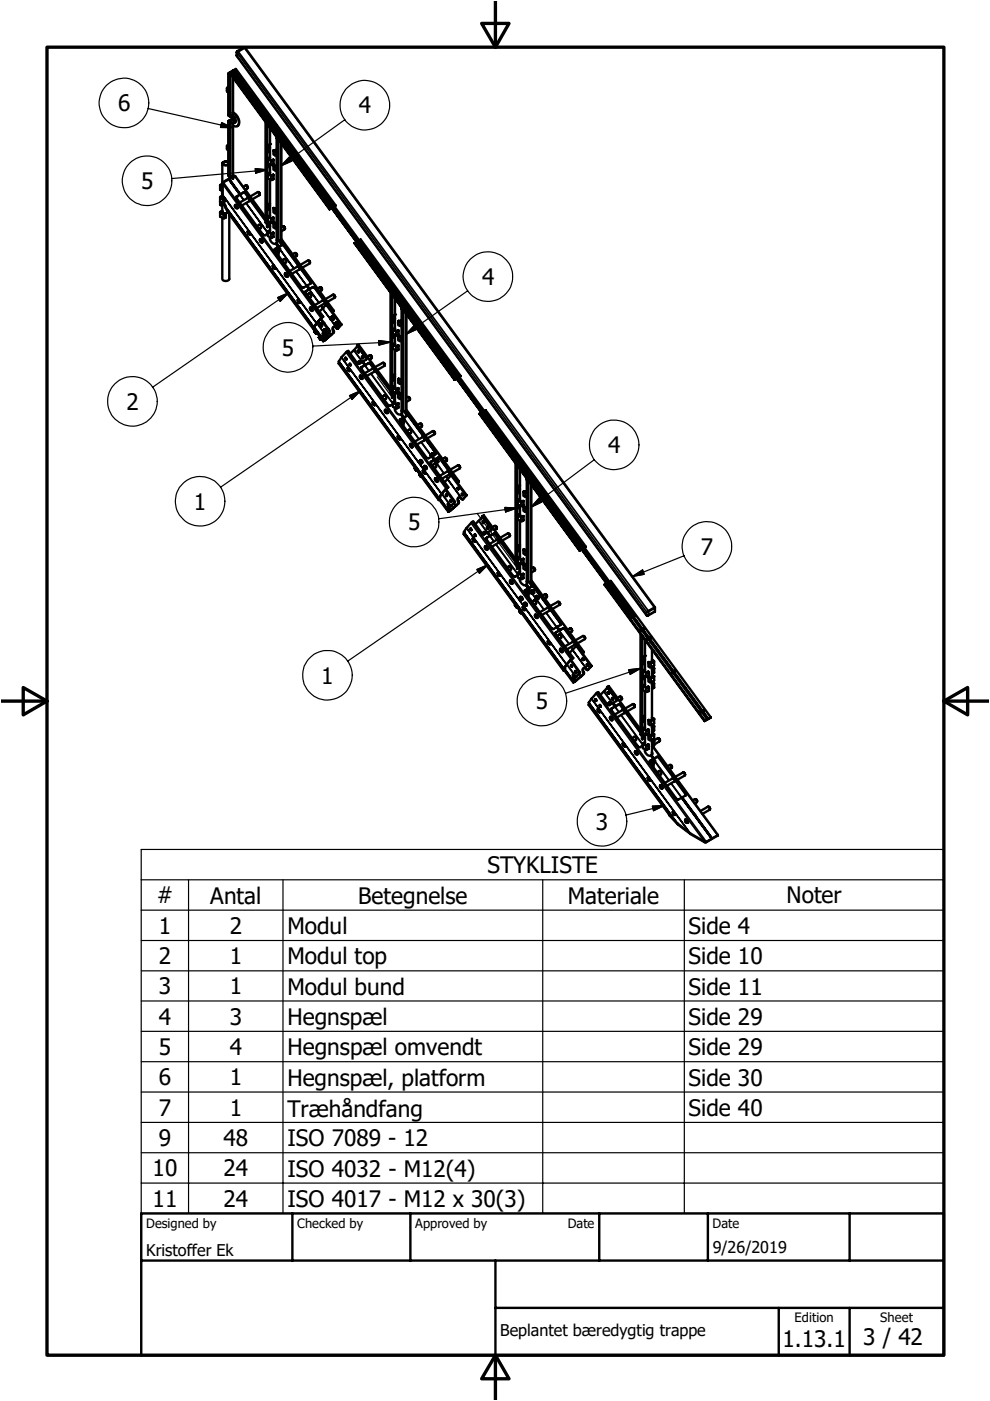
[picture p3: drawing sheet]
<svg xmlns="http://www.w3.org/2000/svg" width="210mm" height="297mm" viewBox="0 0 210 297" stroke-linecap="round" stroke-linejoin="round" font-family="sans-serif">
<defs><g id="words">
<g font-size="4.8">
<text x="25" y="23.6">6</text>
<text x="76.1" y="24.1">4</text>
<text x="29.9" y="40.1">5</text>
<text x="102.2" y="60.4">4</text>
<text x="59.8" y="75.4">5</text>
<text x="26.8" y="86.9">2</text>
<text x="128.9" y="96.1">4</text>
<text x="41.1" y="108">1</text>
<text x="86.5" y="112.5">5</text>
<text x="148.6" y="117.6">7</text>
<text x="68.1" y="145">1</text>
<text x="113.6" y="150.4">5</text>
<text x="126.3" y="176">3</text>
<text x="103.3" y="185.1">STYKLISTE</text>
<text x="33.2" y="191.5">#</text>
<text x="44.6" y="191.6">Antal</text>
<text x="76" y="191.6">Betegnelse</text>
<text x="120.4" y="191.6">Materiale</text>
<text x="166.8" y="191.5">Noter</text>
<text x="33.7" y="198">1</text>
<text x="48.7" y="198">2</text>
<text x="60.9" y="198">Modul</text>
<text x="146" y="198">Side 4</text>
<text x="33.7" y="204.4">2</text>
<text x="48.7" y="204.4">1</text>
<text x="60.9" y="204.4">Modul top</text>
<text x="146" y="204.4">Side 10</text>
<text x="33.7" y="210.8">3</text>
<text x="48.7" y="210.8">1</text>
<text x="60.9" y="210.9">Modul bund</text>
<text x="146" y="210.9">Side 11</text>
<text x="33.7" y="217.2">4</text>
<text x="48.7" y="217.3">3</text>
<text x="60.9" y="217.3">Hegnspæl</text>
<text x="146" y="217.3">Side 29</text>
<text x="33.7" y="223.7">5</text>
<text x="48.7" y="223.7">4</text>
<text x="60.9" y="223.7">Hegnspæl omvendt</text>
<text x="146" y="223.7">Side 29</text>
<text x="33.7" y="230.1">6</text>
<text x="48.7" y="230.1">1</text>
<text x="60.9" y="230.2">Hegnspæl, platform</text>
<text x="146" y="230.2">Side 30</text>
<text x="33.7" y="236.5">7</text>
<text x="48.7" y="236.5">1</text>
<text x="60.9" y="236.8">Træhåndfang</text>
<text x="146" y="236.6">Side 40</text>
<text x="33.7" y="243">9</text>
<text x="47.4" y="243">48</text>
<text x="60.9" y="243">ISO 7089 - 12</text>
<text x="32.4" y="249.4">10</text>
<text x="47.4" y="249.4">24</text>
<text x="60.9" y="249.5">ISO 4032 - M12(4)</text>
<text x="32.4" y="255.8">11</text>
<text x="47.4" y="255.8">24</text>
<text x="60.9" y="255.9">ISO 4017 - M12 x 30(3)</text>
<text x="165.9" y="285.6">1.13.1</text>
<text x="183" y="285.3">3 / 42</text>
</g>
<g font-size="3.4">
<text x="31" y="266.2">Kristoffer Ek</text>
<text x="151.1" y="265.7">9/26/2019</text>
<text x="106.1" y="283.3">Beplantet bæredygtig trappe</text>
</g>
<g font-size="2.7">
<text x="31" y="260.4">Designed by</text>
<text x="63" y="260.4">Checked by</text>
<text x="88.1" y="260.4">Approved by</text>
<text x="120.4" y="260.3">Date</text>
<text x="151.1" y="260.3">Date</text>
<text x="168.5" y="280.4">Edition</text>
<text x="186.6" y="280.4">Sheet</text>
</g>
</g></defs>
<g fill="none" stroke="#000" stroke-width=".25">
<path d="M31.4 23l17.9 4.1M47 26l2.3 1.1-2.5-.1zM54.1 35.7l2.6 .3-2.5 .7zM56.7 36l-20.3 1.9M61.3 33.3l.6 .8-2.4 1.1zM73.1 25.4l-13.6 9.8M58.9 63.1l2.3-1-1.8 1.8zM61.2 62.1l-28.8 20M80 79.9l3.1 4.3M80.3 72.2l2.5 .3-2.4 .7zM82.8 72.5l-16.5 .9M87.8 69l.6 .8-2.3 1.1z"/>
<path d="M99.2 61.7l-13.1 9.2M74.1 83.9l2.3-1-1.8 1.8zM76.4 82.9l-29.6 20.4M83.2 84.3l.5 .8M85.1 87h.1M126 97.5l-13.4 10M101.2 108.9l8.4 11.5M103.4 119.7l-29.7 20.5M107 107.6l2.6 .1-2.4 .9zM109.6 107.7l-16.6 2.3M114.3 105.6l.6 .8-2.3 1.1zM145 117.8l-10.9 4.4"/>
<path d="M101.1 120.7l2.3-1-1.7 1.9zM109.7 120.5l.6 .8M111.6 123.2h.1M134.1 122.2l2.1-1.4 .4 1zM133.3 142l2.5-.3-2.2 1.3zM135.8 141.7l-15.9 5.3M138.3 170.9l2.6-.1-2.3 1.1zM140.9 170.8l-8.2 2M29.9 180.1h170.2v77.2h-170.2zM29.9 186.5h170.2M29.9 193h170.2M29.9 199.4h170.2"/>
<path d="M40 186.5v70.8M60 186.5v70.8M115.1 186.5v70.8M145.1 186.5v70.8M29.9 205.8h170.2M29.9 212.2h170.2M29.9 218.7h170.2M29.9 225.1h170.2M29.9 231.5h170.2M29.9 238h170.2M29.9 244.4h170.2M29.9 250.8h170.2"/>
<circle cx="26.3" cy="21.8" r="5.3"/>
<circle cx="31.2" cy="38.3" r="5.2"/>
<circle cx="77.4" cy="22.3" r="5.3"/>
<circle cx="103.4" cy="58.7" r="5.2"/>
<circle cx="61.1" cy="73.6" r="5.2"/>
<circle cx="28.1" cy="85.1" r="5.2"/>
<circle cx="130.2" cy="94.3" r="5.3"/>
<circle cx="42.4" cy="106.3" r="5.3"/>
<circle cx="87.8" cy="110.7" r="5.3"/>
<circle cx="149.9" cy="115.8" r="5.2"/>
<circle cx="69.4" cy="143.2" r="5.3"/>
<circle cx="114.9" cy="148.6" r="5.3"/>
<circle cx="127.6" cy="174.1" r="5.3"/>
</g>
<g fill="none" stroke="#000" stroke-width=".51">
<path d="M48.4 18.7l-.2-.1-.1 .1 .1 .7M48.4 18.9l-.2-.1v.6M48.4 19.4h-.2M48.4 15.6h.4M48.4 15.6v8.8h.5l.4 .2M48.4 18.5l-.3 .1M48.7 15.4l21.2 29M48.7 15.4l-.3 .2M48.7 15.3l21.2 29M48.7 15.3v.1M49.2 15.2l21.2 28.9M49.3 15.1l-.6 .2"/>
<path d="M49.4 16.4v7.4M49.5 14.9l.5-.3 21.2 29M49.5 14.9v.1M49.5 14.9l-.1 .1M49.5 15l-.1 .1 84.7 115.7M49.5 15l84.7 115.7M49.5 15l.2-.1 84.8 115.6M49.7 14.9l-.5 .3M50.1 16.9h.1M50.1 16.8l.2 .1zM50.2 11l1.5-1 .3 .2 86.9 118.5-.1 1-1.4 .8h-.3l-86.8-118.5zM50.9 16.4l.1 .1"/>
<path d="M50.9 16.4l.1 .1zM46.7 39.3v.9l.4 .2M46.8 39.3h.1M46.8 39.3l.3 .2M47.1 39l-.4 .3 .3 .3M47.1 39.6l-.1 .8M47.1 39.1l-.3 .2M47.1 34.6v4.1M48.2 31.6h.1M48.2 31.6v.1M48.4 34.5l-.4-.2-.7 .2v.3l.3 .2h.6l.2-.2M48.4 34.4a.83 .83 0 0 0-1.3 .3 1 1 0 0 0 1.3 .2"/>
<path d="M48.4 31h-.3l.1 .7M48.4 31.6l-.2 .1M48.4 25.7v11.5h.5l.4 .7h.1v-11.3M48.4 31.1l-.2-.1v.6M48.4 30.7l-.3 .2M48.4 25.7h.1M48.5 24.5l.7 .5a.61 .61 0 0 1 .4 .4 .61 .61 0 0 1-.2 .6l-.9-.4M48.5 24.5l.7 .4a.84 .84 0 0 1 .3 1.3l-1-.6M48.5 25.6l-.1 .1M48.6 38.1h.1M48.6 38.1l2.3 3.1-2.4-3.2-1.2 .8a8.4 8.4 0 0 0 .3 4.8M48.6 37.2v.7"/>
<path d="M48.6 38v.1M48.6 38l2.3 3.2-.8 .5M48.7 24.4l-.2 .1M49.1 37.6l-2 1.2a10.4 10.4 0 0 0 1.2 6.2M49.2 37.6l-.6 .4M49.4 23.8a2.25 2.25 0 0 1 1.2 2.8l-.3 .1M49.4 23.8l-.1 .1M49.4 37.5l.5-.1 6.4 8.7M49.6 25.5l-.4-.3-.7 .4M49.7 37.4h-.3M49.8 39.8h.1M49.8 26a.92 .92 0 0 0-.5-1.3v-.8a1.9 1.9 0 0 1 1 2.9l-.8-.1-.2-.5"/>
<path d="M49.9 26l-.4 .1M51.5 39.6l.7-.3 .3 .2v.4l-.5 .3M52.3 39.3l.3 .5M56.2 25.2h.1M56.2 25.2h.2zM56.3 25.9v21.3l.3 .4M56.6 26.6h.1M56.7 26.6v21.5M56.7 30.8l.3 .1 .1 .4M56.7 26.4v21.7M56.8 31.2v.8l.3 .3 .1-.1M56.8 34.5v.7l.3 .3 .1-.1"/>
<path d="M56.8 36.9v.9l.6 .4 .6-.2v-.9l-.5 .1-.5-.3 .2-.3h-.1l-.3 .2 .7 .5 .5-.2M56.8 33.7v.8M56.8 26.5l-.1 .1M56.9 31l-.1 .2 .3 .2M57 31l.2 .4h-.1v.9M57 24.7l.1 .1M57 24.7h.1zM57.1 34.8v.7M57.2 30.5h.1M57.2 30.5l-.5 .3 .3 .2M57.2 27.1v6.8M57.2 34.9v2.2"/>
<path d="M57.2 38v8.1M57.5 27l.2 .2M57.5 27l.2-.1 .1 .3-.3-.1zM57.5 27.1h.1M58 31.9v.8l.3 .2h.3M58 35.1v.9l.4 .2 .2-.2M58 33.9l-.6 .2-.6-.3v-.2l.3-.2 .1 .1-.2 .2 .5 .3 .5-.1v.9l-.5 .2-.7-.5M58.3 26.6l.2 .1M58.3 26.6l.1-.1 .2 .1-.1 .2-.1-.1M58.3 26.6l.2 .2M58.4 35.2l-.4-.1 .3 .2 .3-.1M58.4 32h.1"/>
<path d="M58.4 35.2h.1M58.5 32h.1M58.5 32l.1 .1h-.2l-.4-.2 .4 .1M58.5 32h-.1M58.6 29.3l.1 .1h.2M58.6 31.9l-.2-.1-.1 .2M58.6 35.1l-.2 .1M58.6 29.3l.1 21.6M58.6 31.7l-.2 .1M58.7 29.1v.2M58.8 29.2l-.2 .1M59.7 30.4l-.1 21.2"/>
<path d="M62.8 34.1l.1 .2zM62.8 34.1l.1 .2M63.6 33.7l.1 .1M63.6 33.7l.1 .1zM46.7 42.7v.7l.4 .2M46.7 42.7l.8 .4M46.7 45v.9l.7 .4 .5-.2v-.9l-.5 .2-.6-.4 .3-.2-.1-.1-.3 .3 .6 .4 .6-.2M46.7 41.8v.9M46.8 41.8l.3-.2-.4 .2 .6 .4M46.8 41.8h.1M46.8 41.8l.5 .3M47 42.9v.7"/>
<path d="M47.1 41.4v.6M47.1 43v2.2M47.3 42.2h.1M47.4 41.9l.4 .4v.3l-.4-.3zM47.4 42l.4 .3v.3l-.3-.2zM47.4 42h.1M47.6 43.6h.1M47.6 43.6l.8 1.5 18.1 24.8M47.8 44l.1 .1M47.9 42.6h.1M48.3 45h.1M48.6 45.4v13.8a.86 .86 0 0 1-1.5 0v-13"/>
<path d="M48.7 45.5l-.1 .1M48.7 45.6h.1M49.8 43.5l.4 .1 .1 .5a.45 .45 0 0 1-.5-.6zM49.8 43.5a.36 .36 0 0 1 .4 .2 .36 .36 0 0 1-.1 .4l-.3-.2zM49.9 43.4v.1M50.1 41.7h.1M50.3 44.1h.1M51.6 40.8l.4 .2 4.3 5.8M52.4 42h.1a.44 .44 0 0 1 .3 .7M52.5 42h.1M52.5 49.1a.49 .49 0 0 1 .4 .7l-.3-.4zM52.5 49.1l.3 .1 .1 .5-.2-.1z"/>
<path d="M52.6 49h.1M52.6 42l-1.8 .9M52.6 49v.1M52.8 42.6h.1M52.9 42.6l-1.6 1M53 49.7h.1M53.1 41.7l1.5-1 .4 .1 .1 .5-1.6 1M54.8 47.8a.36 .36 0 0 1 .5 .1 .36 .36 0 0 1-.1 .5M54.8 40.7l.1 .1M54.9 40.8l.2 .4M54.9 47.7h.1M55 47.6l-.5 .4"/>
<path d="M55.1 50.8a.33 .33 0 0 1 .5 .1 .33 .33 0 0 1-.2 .5zM55.1 41.2h.1M55.1 50.8a.39 .39 0 0 1 .5 .1 .39 .39 0 0 1-.1 .5l-.4-.3zM55.2 50.7h.1M55.3 48.4h-.1M55.3 48.3l-.4 .3M55.6 51.3v.1M56.3 46.8l-4.3-6h-.3l-1.6 .9v.3l5.7 7.8 .4 .1 .6-.4M56.7 46.2l.1 .1M56.8 43.4v.9l.4 .2M56.8 46.8v.8l.4 .1M56.8 49.1v1l.7 .3 .5-.2v-.8l-.5 .1-.5-.4"/>
<path d="M56.8 46.2v.3M56.8 45.9v.9M57 45.9l.2-.2-.4 .2 .7 .5 .5-.2M57 45.9l.5 .4 .5-.1v.8l-.5 .3-.7-.5M57 45.9h.1M57 49.1l.2-.2-.4 .2 .6 .4 .6-.1M57 49.1h.1M57.1 47v.8M57.2 50.3a1.13 1.13 0 0 0 1.3 1.4l.5 .7M57.2 43.1l-.4 .3 .3 .3M57.2 43.2l-.2 .2 .2 .2-.1 .1v.8M57.2 47.1v2.2"/>
<path d="M57.2 50.3v.5M57.2 48v-.1v.2M57.2 47.9l-.5 .2M57.8 56.3l.3 .1 .2 .5a.46 .46 0 0 1-.5-.6zM57.8 56.3h.1M57.9 56.3h.1M57.9 56.3l.3 .3 .1 .4-.4-.3zM58 44.1v.9l.3 .2 .3-.1M58 47.3v.9l.3 .2 .3-.1M58.3 57h.1M58.4 44.3l-.4-.2 .3 .2h.3M58.4 44.3h.1"/>
<path d="M58.4 47.5h.1M58.5 47.4v.1M58.5 47.4l-.1 .2-.4-.3 .4 .2M58.5 47.4l-.1 .1M58.6 51.7l.5 .6M58.6 51.7l.5 .7M58.6 47.4l-.2-.1-.1 .1M58.6 47.1l-.2 .2M58.6 44.1l-.2 .2M58.7 51.9h.1M58.7 51l-.1 .7M58.7 51l-.1 .6"/>
<path d="M58.7 50.9h.4l.5 .7M58.7 50.9v.6M58.7 52.6v1.1M59 52.4l-.7 .4v.3l5.6 7.8 .4 .1 .7-.4 .6 .7-.5-.7M59 52.4l-.7 .4M59.1 52.4l.7-.4 .4 .1 5.6 7.7M59.1 52.3l.7-.4 .3 .1 5.7 7.8M59.1 52.3v.1M59.2 52.8h.1M59.2 52.3v.5M59.2 52.8l-.2 1.4M59.6 51.6h.1"/>
<path d="M59.7 48.1l.3-.1a.42 .42 0 0 1 .3 .6l-.6 .4M59.7 50.7l11.1 15.1M60.1 55l.4-.1 .2 .2v.3l-.2 .3 .1-.1M60.1 48l.3 .5M60.3 54.9l-.1 .1M60.3 54.9l-.5 .3M60.4 58h.1a.42 .42 0 0 1 .4 .2 .42 .42 0 0 1-.1 .5l-.4-.4zM60.5 58a.38 .38 0 0 1 .4 .2 .38 .38 0 0 1-.1 .4l-.3-.1zM60.5 58h.1M60.7 55.6l-.4 .2M60.9 58.6h.1M62 53.9l.5-.2h.3l.2 .4-.5 .4"/>
<path d="M62.7 53.7l.3 .4M63 56.5l.4 .1 .2 .2-.1 .3M63.1 56.4v.1M63.2 56.4l-1.8 1.1M63.6 57.1l-1.7 1M63.6 56.2l1.7-1 .4 .2v.5l-1.6 .8M65.5 55.3l.2 .4M65.8 59.8v.3M68.9 42.4l.1 .2M68.9 42.4l.1 .2zM69.7 42v.1M69.7 42l.1 .1z"/>
<path d="M69.9 44.3l.4-.2zM70.4 44.1l21.2 28.9M70.5 44.1h.1M70.5 44l-.1 .1 .1-.1M70.6 44l-.2 .1M70.9 43.7l.3-.1zM75.2 51.5l21.2 29M75.6 51.3l-.4 .2M76.2 51l.3-.2 21.2 28.9M76.6 53.1h.1M76.6 53l.1 .1zM77.4 52.6l.1 .1"/>
<path d="M77.4 52.5l.1 .1zM63.1 63.6l.3 .1 .2 .5-.3-.1zM63.2 63.6h.1M63.2 63.6l.4 .5a.42 .42 0 0 1-.4-.5zM63.6 64.2h.1M65.1 60.6l.5 .7-.8 .5M65.3 60.9h.1M65.4 61h-.1M65.4 61.1h.1M65.5 62.2a.38 .38 0 0 1 .5 .2 .38 .38 0 0 1-.2 .5M65.5 62.2h.1M65.6 62.2l-.5 .3"/>
<path d="M65.7 65.3l.1-.1 .3 .1 .1 .2-.1 .4-.2-.1zM65.8 65.2a.41 .41 0 0 1 .4 .2 .41 .41 0 0 1 0 .4M65.8 65.2v.5l.3 .2 .1-.1M65.8 60.1l-.7 .5M65.8 62.9h.1M65.8 65.2h.1M65.9 65.2h-.1M66 62.8l-.5 .2M66.2 65.9h.1M66.2 65.8v.1M66.3 60.9l.4 .1 3.7 5.1M66.6 69.8h.1"/>
<path d="M66.6 69.3v.5M66.6 69.7l.3 .4M66.7 70.3l.1 .1M66.7 70.3l.3 .5M66.7 70.3h.1M66.7 70.2v.1M66.7 70.2l.1 .2M66.8 70.4l.1 .1M66.8 70.4l.1 .2M66.9 70.2l.3 .4-.1 .1M66.9 70.2l.3 .4M66.9 70.1l.3 .4v.2"/>
<path d="M66.9 70.2h-.2M66.9 70.5v.1M66.9 70.6l.1 .2M66.9 70.6l.2 .1M67 70.8h.1M67.1 70.2l.1 .3M67.1 70.7l-.1 .1M67.1 70.4l-.2 .1M67.1 70.2h-.1M67.1 68.6h.1M67.2 70.6l-.2 .2M67.3 70.7l.5 .6"/>
<path d="M67.3 61.2l.5-.3 .3 .1 .2 .5-.6 .3M67.6 71.6h.1M67.6 71.6l.1 .1M67.6 71.5l.2-.1 .3 .5M67.6 71.5l.1 .1M67.6 71.5v.1M67.7 68.9v.2M67.7 71.6l.2 .3M67.7 71.7l.3 .3M67.7 68.7v.2M67.7 71.6l.1 .1M67.7 69.1l.2 .1 .1-.1"/>
<path d="M67.7 68.7l.3 .1M67.7 68.7a.32 .32 0 0 1 .5 .1 .32 .32 0 0 1-.1 .4M67.7 71.4l.4 .4v.1M67.7 71.3l.5 .5v.1M67.7 69.1l.4 .1M67.8 71.4l.3 .5M67.8 68.6l.5 .2v.2l-.1 .2M67.8 68.7h-.1M67.8 71.7l.1 .2M67.9 71.9l.1 .1zM67.9 72h.1M68 71.4l.2 .3"/>
<path d="M68 68.8v.3M68 72h.1M68 67.6l1.9 2.7M68 68.8l.1 .2M68 71.6l-.2 .1M68 60.9l.3 .5M68 67.5l2 2.7-.7 .8M68 68.7l.2 .2-.1 .3M68 68.7h-.3M68 68.7h-.1l.1 .1M68 71.4h.1M68 69.1l.1 .1"/>
<path d="M68.1 69l-.1 .1M68.1 68.7v.1M68.1 71.9l-.1 .1M68.2 71.9l.3 .5M68.2 68.9l-.1 .1M68.2 71.7h-.1M68.3 63.8l.1-.1a.43 .43 0 0 1 .4 .2 .43 .43 0 0 1-.1 .5M68.4 65.4h.1M68.4 65.4l-.7 .7M68.4 63.7h.1M68.5 63.7l-1.8 1M68.5 67.1l-1.4 1.5"/>
<path d="M68.5 70.6l.3 .7M68.6 70h.2M68.6 70v.2l.2 .3M68.6 71.1l.2-.2 .1 .2-.1 .1M68.6 71l.2 .3M68.6 70.9l.2-.1-.2 .2zM68.7 71.9h.1M68.7 70l.1 .1M68.7 70l-.1 .2 .2 .3M68.7 69.9l.2-.1 .2 .3v.4h-.1M68.7 71.9l.1 .3M68.7 68.5h.1"/>
<path d="M68.7 68.4l.1 .1M68.8 71.3l.1 .3-.2 .3M68.8 70.9l-.2 .1M68.8 71.3h.1M68.8 69.8h.2l.2 .3-.1 .4M68.8 64.4h.1M68.8 70v.1M68.8 70.8h-.1M68.8 70.1l.2 .1-.2 .3M68.8 64.3l-1.6 1M68.8 70.1l.2 .1M68.9 69.9l.2 .2-.1 .4"/>
<path d="M68.9 69.9l-.3 .1M68.9 69.9l-.1 .1M69 63.4l1.6-.9a.42 .42 0 0 1 .3 .6l-1.5 .9M69 71l-.2 .2M69 70.2v.3M69 70.5h-.2M69 70v.1M69 71.1l-.2 .1M69.1 71.1l-.7-.5v.2l.4 .7-.3 .9 .2-.5M69.1 71.1l-.3 .2M69.1 71.1h.1M69.1 70.1l-.1 .1"/>
<path d="M69.1 71.2l-.2 .1M69.1 64.6l3.3 4.2M69.1 64.6l-.7 .8M69.1 71.1v.1M69.3 71.1l-.4 .2M69.3 64.5l-.2 .1M69.3 71l-.2 .1M69.3 71v.1M69.3 71.1l-.2 .1M69.4 71l-.1 .2-.3 .1M69.4 70.9l-.3 .4M69.6 69.7h.1"/>
<path d="M69.9 70.3l-.8 .8M70 70.2l-.1 .1M70 67.6h.3l-.1 .2v-.1M70 67.6h.2v.2zM70 67.6h.1M70.1 67.5h.2l.1 .2-.1 .1M70.1 67.5l.3-.1 .1 .3-.2 .1M70.1 67.3h.2M70.1 67.3v.2M70.2 71l-1.4 1.2M70.2 71h.1M70.3 67.2l.2-.1 .3 .3v.3h-.2"/>
<path d="M70.3 67.8h.2M70.3 67.3l.2 .2M70.3 67.2l-.2 .1M70.3 67.1h.3l.2 .2v.3l-.1 .1M70.4 66.1h.1M70.4 66.1l.4-.3-.3 .4 .2-.3zM70.5 67.2h-.2M70.5 67.2l.2 .3M70.5 67.5v.3M70.5 67.2l-.2 .1M70.7 67.5v.2l-.2 .1M70.7 67.5h-.2"/>
<path d="M70.8 62.5l.2 .5M70.8 69.3a.72 .72 0 0 0 0 1l-.6 .7M71 68.8v-.1l.2 .1v.3l-.2-.1M71 68.8h.1v.3zM71 68.7l.3 .1-.1 .3M71 68.6v.1a.2 .2 0 0 1 .3 .1 .2 .2 0 0 1-.1 .3M71.2 68.5l.2-.1 .2 .3 .1 .2-.2 .1M71.2 69.1h.2M71.2 68.6l.2 .2M71.2 68.6h-.2M71.3 68.4a.38 .38 0 0 1 .4 .2 .38 .38 0 0 1-.1 .4M71.4 68.5l.2 .2"/>
<path d="M71.4 68.5l-.4 .1M71.4 68.5l-.2 .1M71.4 68.8v.3M71.6 68.7l-.2 .4M71.6 68.7l-.2 .1M71.7 69.6l-.1 .1M71.8 77.1l.1-.5 .5-.9 1.1-1.1 .3-.2 1.9 2.6 .5 .1 .6-.4 .6 .7M71.8 77.1h.1M71.8 77.1l16.2 22.1M72.2 77.4l.3 .3zM72.4 68.8l-5.7-7.8-.3-.2-1.6 1v.2l3.7 5.1-1.3 1.4-.6 .9-.1 .5 .1-.1M72.4 68.8l-1 .9a.47 .47 0 0 0-.5-.4 .47 .47 0 0 0-.4 .5l.3 .6-.6 .6"/>
<path d="M73.2 78.6l.2 .4zM73.2 75.9l.2 .1 .1 .2-.2-.1zM73.3 75.8l.2 .4M73.7 78.1h.2l.3 .4-.1 .2zM73.7 78h.1a.39 .39 0 0 1 .3 .3 .39 .39 0 0 1-.1 .4zM73.8 78h.1M74.1 78.6v.1M74.2 77.1l.2 .3h-.2v-.3l.2 .3M75.7 73.3l2 2.7-.1 .3-.7 .4M75.7 73.3l2 2.7v.2M75.7 73.3l.3-.2 6.8 9.2M75.8 73.4l-1.5 1.5"/>
<path d="M75.8 74.4l.3 .1-.1 .2zM75.9 74.4l.2 .3M76 76.7l.4-.1 .2 .3M76.1 76.6h.1M76.2 76.6l-.5 .3M76.3 79.7l.4 .1 .1 .5-.4-.1zM76.3 79.7a.41 .41 0 0 1 .5 .2 .41 .41 0 0 1-.1 .5l-.4-.3zM76.4 79.6v.1M76.7 75.6l.2 .1 .1 .3-.2-.1zM76.8 75.6l.2 .3M76.9 76.7h.1M76.9 76.7l.5 .7"/>
<path d="M77.4 77.4h.1M77.4 77.4l-.8 .5v.3l5.7 7.7 .3 .2 .7-.4M77.4 77.4l-.8 .5M77.4 77.4l.8-.4 .3 .1 4.3 5.9M77.4 77.4l.8-.5 .3 .2 4.3 5.8M77.9 75.6l.6-.3 .3 .4v.2l-.5 .3M78.6 75.3l.2 .5M78.9 78.2h.3l.2 .3-.1 .3M79 78.2h.1M79 78.2l-1.7 .9M79.4 78.8h.1M79.4 78.8l-1.7 .9"/>
<path d="M79.5 77.8l1.8-.9 .2 .1 .1 .5-1.6 1M81.3 76.9l.3 .5M82.7 61.4h.1M82.7 61.3l.2 .1zM82.8 62v21.4l.3 .3M83.1 62.8h.1M83.2 62.8v21.5M83.2 62.6v21.7M83.2 67l.4 .5M83.3 67.3v1l.4 .1M83.3 70.7v.7l.4 .2M83.3 73v.9l.7 .5 .5-.3v-.8l-.5 .1-.5-.4"/>
<path d="M83.3 79.6v.9l.4 .2M83.3 69.9v.8M83.3 62.7l-.1 .1M83.4 67.2l-.1 .2 .4 .2M83.4 67.2l.1 .1M83.5 67.3h.1M83.5 67.3l.2 .2v1M83.5 69.9l.2-.3-.4 .2 .1 .1 .6 .4 .5-.2M83.5 69.9l.5 .3 .5-.1v.9l-.6 .1-.6-.4M83.5 69.9h.1M83.5 73l.2-.2-.4 .3 .7 .4 .5-.2M83.5 73h.1"/>
<path d="M83.5 79.6h.1M83.5 79.6l.2 .2v.9M83.5 60.9v.1M83.5 60.8l.1 .1zM83.5 67.3v.1M83.7 71v.6M83.7 79.3l-.4 .3 .4 .3M83.7 66.7h.1M83.7 66.7l-.5 .3 .2 .2M83.7 63.3v6.8M83.7 71v2.3M83.7 74.2v8.1"/>
<path d="M83.7 79.4l-.2 .2M84 63.2l.2 .2M84 63.2h.3v.1l-.2 .1zM84 63.3h.1M84.4 68.1v.8l.5 .2h.2M84.4 71.3v.9l.5 .2 .2-.2M84.8 62.8l.2-.1 .1 .2h-.2M84.9 68.2h.1M84.9 68.2l-.3-.2-.2 .1 .7 .1M84.9 71.4l-.5-.1 .5 .2 .2-.1M84.9 71.4h.1M85 62.9l-.2-.1 .2 .1"/>
<path d="M85 68.1v.1M85 68.1l-.1 .1M85 68.1l.1 .2M85.1 65.5h.3M85.1 68.1l-.2-.1v.2M85.1 71.3l-.2 .1M85.1 65.5l.1 21.6M85.1 67.9l-.2 .1M85.2 65.3v.2M85.3 65.4l-.2 .1M86.2 66.6v21.2l-.6-.7-.3 .1M89.3 70.3l.1 .1"/>
<path d="M89.3 70.4l.1-.1zM90.1 69.9l.1 .1M90.1 69.9l.1 .1zM91.6 73.1l21.2 28.9M91.6 73h.2l-.2 .1M91.7 73h.1M91.8 73l-.2 .1M95.4 78.6l.1 .1M95.4 78.6l.1 .1zM96.2 78.2v.1M96.2 78.2v.1zM97.4 79.9l.3-.2z"/>
<path d="M76.7 80.3h.1M79 85.3l.3 .1 .2 .5-.4-.2zM79 85.3l.4 .2 .1 .4-.4-.2zM79.1 85.2v.1M79.5 85.9h-.1M81.3 83.9a.38 .38 0 0 1 .6 .2 .38 .38 0 0 1-.2 .5M81.5 83.9h-.1M81.5 83.8l-.5 .3M81.6 86.9l.4 .2 .1 .5-.4-.2zM81.6 86.9a.41 .41 0 0 1 .5 .2 .41 .41 0 0 1-.1 .5l-.4-.3zM81.7 86.9h.1M81.8 84.6h.1"/>
<path d="M81.8 84.5l-.3 .3M82.1 87.6h.1M83.2 82.4l.1 .1M83.3 83v.7l.4 .2M83.3 85.3v.9l.7 .4 .5-.2v-.9l-.5 .2-.6-.4 .3-.2v-.1l-.4 .3 .7 .4 .5-.2M83.3 82.4v.2M83.3 82.1v.9M83.7 83.2v.7M83.7 86.5a1.17 1.17 0 0 0 1.3 1.4l.5 .6M83.7 83.3v2.2M83.7 86.5v.5M83.7 84.2v-.2v.3"/>
<path d="M83.7 84l-.5 .3M84.3 92.6l.3 .1 .1 .4zM84.3 92.5l.5 .4-.1 .3-.3-.3zM84.4 92.5h-.1M84.4 92.5h.1M84.4 80.3v.9l.7 .1M84.4 83.5v.9l.4 .2 .3-.1M84.5 82.4l-.6 .1-.6-.4v-.1l.4-.1-.3 .2 .6 .4 .5-.1v.8l-.5 .2-.7-.4M84.8 89v.3l5.6 7.7 .3 .2 .9-.4M84.8 93.1h.1M84.9 80.4l-.5-.1 .5 .2 .2-.1M84.9 80.4h.1"/>
<path d="M85 83.6l.1 .1-.7-.2 .4 .2h.3M85.1 87.8l.5 .8M85.1 87.9l.5 .7M85.1 87.8v.1M85.1 83.5h-.2v.1M85.1 80.3l-.2 .1M85.1 83.3l-.2 .2M85.2 88.1h.1M85.2 87.2l-.1 .6M85.2 87.1l.1 .1M85.2 87.1v.5M85.2 88.8v1.1"/>
<path d="M85.3 87.2v.4l-.2 .2M85.5 88.5v.1M85.5 88.5l-.7 .5M85.6 88.6l.8-.5 .3 .1 5.7 7.8-.1 .3-.7 .4M85.7 88.4l-.2 1.9M86.2 84.3l.3-.2 .4 .5-.7 .6M86.2 86.9l11.1 15.1M86.3 88.2l.4 .1 5.6 7.7v.3M86.6 91.2a.36 .36 0 0 1 .6 .1 .36 .36 0 0 1-.2 .5M86.7 84.2l.2 .4M86.8 91.1l-.1 .1M86.8 91.1l-.5 .3"/>
<path d="M87 94.2l.3 .1 .1 .4a.36 .36 0 0 1-.4-.1 .36 .36 0 0 1 0-.4zM87 94.2l.1-.1 .2 .2 .1 .5h-.2l-.1-.1zM87.1 94.1l-.1 .1M87.1 91.8h.1M87.2 91.8l-.5 .2M87.3 94.8h.1M87.9 99.3l.3 .3M87.9 99.3l.3 .5M87.9 99.3h.1M88 99.3l.2 .2M88.1 99.1l.2 .1 .3 .4-.1 .1M88.1 99.2l.3 .5"/>
<path d="M88.1 99.2l.3 .4M88.1 99.2l-.1 .1M88.2 99.2l.2 .4-.1 .1M88.2 99.5v.1M88.2 99.6v.2M88.2 99.6l.1 .1M88.2 99.8h.1M88.3 99.7l-.1 .1M88.3 99.4l-.1 .1M88.4 99.7l.6 .8M88.4 99.7l-.2 .1M88.5 90.1l.5-.3 .4 .3v.4l-.4 .2"/>
<path d="M88.9 97.8l.1 .3M88.9 97.8h.1M89 97.8h.2M89 98.1l.2 .1M89 97.8v.3M89 97.7l.2-.1 .2 .1 .1 .4-.2 .1M89 97.7l-.1 .1M89.1 97.6h.1M89.1 97.6a.36 .36 0 0 1 .4 .2 .36 .36 0 0 1-.1 .4M89.1 97.7l.1 .1M89.1 97.7l-.1 .1M89.2 89.8l.3 .5"/>
<path d="M89.2 97.8v.4M89.2 97.8l.1 .1M89.3 97.6l.1 .3-.1 .3M89.3 97.6l-.2 .1M89.3 97.6l-.3 .1M89.3 97.9v.3M89.3 98.2h-.1M89.3 97.8h.1M89.4 97.9h-.1M89.5 92.7l.1-.1a.44 .44 0 0 1 .3 .8l.1-.1M89.6 99.8a.44 .44 0 0 1 .5 .6zM89.6 92.6v.1"/>
<path d="M89.7 99.8l.3 .2 .1 .4-.3-.1zM89.7 99.8h.1M89.7 92.6l-1.8 1M89.8 99.1l.1 .3M89.8 99v.1M89.8 99h.1M89.9 99l.2 .1M89.9 99l-.1 .1M89.9 98.9a.3 .3 0 0 1 .5 .1 .3 .3 0 0 1-.2 .5M89.9 99.4l.3 .1M90 98.8h.2l.3 .3-.1 .4M90.1 93.3l-1.7 .9"/>
<path d="M90.1 98.9v.2M90.1 99.1l.1 .2M90.1 99.1l.1 .1M90.2 92.3l1.6-.9 .3 .1 .1 .5-1.6 .9M90.2 99.3v.2l-.3-.1M90.2 98.9l.2 .2-.2 .4M90.2 99.3v.2M90.2 98.9l-.3 .1M90.2 98.9l-.4 .1M90.2 99.2v.1M90.2 99h.1M90.4 99.1l-.2 .1"/>
<path d="M91.3 97.9h.1M91.3 96.6l.2-.1v.3M91.3 96.5l.2 .3zM91.3 96.5l.2-.1 .1 .3M91.4 96.4l-.1 .1 .2-.1 .2 .3 .1-.2M91.4 96.8h.1M91.5 96.2h.3l.2 .3M91.5 96.3l.3 .2M91.5 96.3l-.1 .1M91.6 96.2h.3l.1 .3M91.6 96.8l.5 .7M91.6 96.8h.1"/>
<path d="M91.6 96.7v.1M91.6 96.7l.5 .7M91.7 96.2l.2 .2M91.7 96.2l-.3 .2M91.7 96.2l-.2 .1M91.9 96.4v.1M91.9 96.4l-.1 .1M92 91.5l.2 .4M92 98.4l.1-.1 .4 .3v.3l-.2 .2M92 97.5h.1M92 97.5l-.7 .4M92.1 97.5l-.7 .4-.1 .4 3.8 5-.3 .2"/>
<path d="M92.1 98.4h-.1M92.1 98.3l-.5 .4M92.1 97.4v.1M92.2 97.8l.1-.1 .2 .2-.2 .1M92.2 97.8h.1l.1 .2zM92.3 97.7l.2 .1-.1 .3M92.3 97.6v.1l.3 .1v.2l-.2 .1M92.3 98h.1M92.4 97.5l.3-.1 .2 .4-.2 .2M92.4 99l-.1 .1M92.4 98.1h.2M92.5 97.6l.1 .2"/>
<path d="M92.5 97.6h-.2M92.5 99l-.5 .2M92.5 97.4h.1M92.5 97.4l.4 .2 .1 .2-.1 .2M92.6 97.5l-.3 .1M92.6 97.5l.2 .2M92.6 97.5l-.1 .1M92.6 97.8v.3M92.8 97.7l.1 .2-.3 .2M92.8 97.7l-.2 .1M93.2 97.2l-.2-.2-.9 .4M93.2 97.2l-.3-.2-.8 .5"/>
<path d="M93.2 97.2l3.8 5M93.2 97.2l3.7 5M93.8 97.3l.5-.3 .3 .2 .2 .4-.5 .3M94.5 97.1l.2 .1 .1 .4M94.9 99.9a.45 .45 0 0 1 .4 .7M94.9 99.9h.1M95 99.9l-1.8 1M95.5 99.6l1.6-.9 .4 .2v.4l-1.6 .9M96.8 80.2l-.4 .3M96.8 80.3l-.4 .2M97.3 98.7h.1M97.3 98.7l.3 .5"/>
<path d="M101.7 87.7l21.2 29M102.1 87.5l-.4 .2M102.7 87.2l.3-.2 21.2 28.9M103.1 89.2l.1 .1M103.1 89.2l.2 .1zM103.9 88.8h.1M103.9 88.7l.1 .1zM109.2 97.5l.1 .1M109.2 97.5l.1 .1zM109.3 98.2v21.3M109.6 98.9h.1M109.7 98.9v21.6"/>
<path d="M109.7 98.8v21.7M109.8 98.9h-.1M110 97l.1 .2M110 97l.1 .2zM110.3 99.5v6.7M110.5 99.4l.2 .2M110.5 99.5h.1M110.5 99.3l.3 .2h-.2zM111.3 98.9h.2l.1 .1-.2 .1M111.5 99.1l-.2-.2 .2 .2M88.9 100.6h.1M88.9 100.6l.2 .3"/>
<path d="M88.9 100.5v.1M88.9 100.5l.1 .1M89 100.6l.1 .3M89 100.6v.1M89 100.3l.3 .3 .1 .3M89 100.4l.3 .5M89 100.7l.1 .2M89 100.4l-.1 .1M89.1 100.9l.1 .1M89.1 100.9h.1M89.2 100.6l-.2 .1M89.2 100.9v.1"/>
<path d="M89.3 100.9l3.7 5.1M89.3 100.9l-.1 .1M89.3 100.9h-.1M90.1 100.4h.1M92.3 101.4a.39 .39 0 0 1 .4 .2 .39 .39 0 0 1-.1 .5l-.3-.3zM92.3 101.4h.3l.1 .6h-.3zM92.3 101.4h.1M92.7 102.1h.1M92.7 102v.1M93.1 105.9l2 2.6M93.1 106h.1M93.1 105.5h.1"/>
<path d="M93.1 106h-.1M93.1 105.5v.5M93.6 106.4l.2 .3zM93.6 104.7h.1M93.6 104.7l-.5 .9-.1 .4M93.7 104.7l-.6 .8M93.7 104.7h.1M94.4 103.8l2 2.7M94.5 104.9h.2l.1 .3zM94.5 107.6l.2 .3zM94.5 103.7l2 2.7-.7 .8M94.6 104.8l.2 .3"/>
<path d="M94.8 103.5l-1.1 1.2M94.8 103.5l-1.2 1.2M95 106.8l.3 .6M95.1 103.3l-.3 .2M95.2 108.1h.1M95.2 108.1l.2 .2M95.3 107.4l.1 .4-.2 .3M95.3 107.4h.1M95.3 100.6h.1M95.3 100.6l-1.6 .9M95.4 107.1l.1 .3 .2-.2M95.4 107.1l-.5-.3 .4 .9-.2 .8 .1-.4"/>
<path d="M95.4 107.1l.2 .2M95.4 107.1h.1M95.4 106.1h.2l.1 .3h-.2zM95.4 107.2l.2 .1M95.4 108.3h.1M95.5 106.1l.2 .3M95.6 100.8l-1.4 1.4M95.6 100.8l3.2 4.2M95.8 100.7l-.2 .1M95.8 107.2h.1M95.8 107.2l-.2 .1M96.5 106.4l-.9 .9"/>
<path d="M96.7 107.2h.1M96.7 107.2l-1.3 1.1M96.9 102.2l2 2.8M97 103.4l.2 .1-.1 .3zM97 102.2h-.1M97 103.4l.2 .3M97.2 102.1h.1M97.2 102.1l-.2 .2 .3-.3-.3 .2M97.2 102.1l-.3 .1M97.3 105.5l-.2 .3 .2 .7-.6 .7M97.8 104.7h.2l.1 .3h-.1zM98 104.7l.1 .3"/>
<path d="M98.1 105.8h.1M98.1 105.8h-.2a.5 .5 0 0 0-.4-.3 .5 .5 0 0 0-.5 .3l.3 .9-.6 .5M98.3 113.3l.1-.5 .5-.9 1-1.1 .4-.3 2 2.8h.2l.9-.4 .5 .7M98.3 113.3h.1M98.3 113.3l11.4 15.4v-.1M98.4 112.8h.1M98.8 113.6l.2 .3zM98.8 105l-.7 .8M98.9 105l-.7 .8M98.9 105h-.1M99.7 114.8l.2 .3zM99.7 112.1l.2 .1 .1 .2-.2-.1z"/>
<path d="M99.8 112l.2 .4M99.8 112v.1M100.2 114.2l.3 .2 .2 .4-.3-.1zM100.2 114.2l.3 .1 .2 .5-.4-.1zM100.2 114.2h.1M100.3 114.2h.1M100.6 113.3l.3 .3-.1 .1-.2-.2zM100.7 113.3l.2 .3M100.7 114.8h.1M101.5 110.4l-.7 .7M101.5 110.4h.1M102.2 109.4l2 2.8-.1 .3-.7 .3"/>
<path d="M102.2 109.4l2 2.7v.3M102.2 109.4l.4-.1 6.7 9.2M102.3 109.6l-.8 .8M102.3 110.5l.3 .4-.2-.1zM102.4 110.5l.2 .4M102.5 112.9l.3-.1 .3 .2M102.6 112.8h.1M102.7 112.8l-.5 .3M102.8 115.9a.34 .34 0 0 1 .5 .2 .34 .34 0 0 1-.2 .4l-.3-.3zM102.8 115.9a.41 .41 0 0 1 .5 .2 .41 .41 0 0 1-.1 .5l-.3-.3zM102.9 115.8h.1M103.2 114l-.1 .4 5.7 7.7 .3 .2 .7-.4"/>
<path d="M103.2 111.8l.3 .1v.3l-.2-.1zM103.3 111.8l.2 .3M103.3 116.5h.1M103.4 112.8l.5 .8M103.4 112.8v.1M103.4 112.9l.5 .7M103.9 113.6l.8-.5 .3 .1 4.3 5.9M103.9 113.6l-.8 .5M104.4 111.8l.6-.3 .2 .1 .1 .5-.4 .3M104.6 113.2h.4l4.3 6M105.1 111.5l.2 .5M105.5 114.4h.2l.2 .2 .1 .2-.2 .2"/>
<path d="M105.5 114.3h.1M105.6 114.3l-1.8 1M105.9 115h.1M105.9 114.9l-1.6 1M106.1 114l1.6-.9 .3 .2v.4l-1.5 .9M107.8 113.1l.3 .5M109.3 119.5h.1M109.3 119.5l.3 .4M109.7 103.2l.3 .1 .1 .3M109.7 118.6l.1 .1M109.8 103.5v.9l.5 .2M109.8 106.9v.7l.5 .2"/>
<path d="M109.8 109.2v1l.8 .3 .4-.2v-.9l-.5 .2-.5-.4M109.8 115.8v.9l.4 .2h.1M109.8 119.1v.8l.4 .2 .1-.1M109.8 118.6v.2M109.8 106v.9M109.8 118.3v.8M109.9 103.4l-.1 .2 .4 .2M109.9 103.4l.1 .1M110 103.5l.3 .2-.1 1M110 103.5h.1M110 106l.3-.2-.5 .3 .7 .4 .5-.2M110 106h.1"/>
<path d="M110 109.2l.3-.2-.5 .2 .7 .5 .5-.3M110 109.2h.1M110 103.5v.1M110 106l.5 .4M110.2 107.2v.6M110.2 119.4v.7M110.3 115.5l-.5 .3 .4 .2M110.3 116l-.1 .9M110.3 102.8l-.6 .4 .2 .2M110.3 107.2v2.2M110.3 110.4v8.1M110.3 119.5v2.2"/>
<path d="M110.3 115.6l-.3 .2 .3 .2M110.5 106.4l.5-.1v.8l-.5 .2-.7-.4M110.5 106.4h.1M111 104.2v.9l.4 .2 .3-.1M111 107.4v.9l.3 .2 .4-.1M111 116.5v.9l.3 .2 .4-.1M111 119.7v.9l.4 .2 .3-.1M111 118.5l-.6 .2-.6-.4 .4-.3 .1 .1-.3 .2 .5 .3 .5-.1v.9l-.5 .2-.7-.5M111.4 104.3v-.1l.3 .1M111.4 104.4h.1M111.4 104.4l-.4-.2 .3 .3 .3-.1M111.4 107.6h.1"/>
<path d="M111.4 116.6h.1M111.4 119.8l-.4-.1 .6 .2M111.4 119.8h.1M111.5 119.8h.1M111.5 104.3v.1M111.5 104.3l-.1 .1M111.5 119.8h-.1M111.5 119.8l.2 .1M111.5 104.3l.2 .2M111.7 107.5l-.4 .1-.3-.2 .4 .2M111.7 116.6l-.3 .1-.4-.2 .4 .1M111.7 101.7h.2"/>
<path d="M111.7 101.7v21.6h.4l.5 .7 .1-21.2M111.7 119.7l-.3-.1v.2M111.7 107.4l-.3 .2M111.7 116.5l-.3 .1M111.7 119.5l-.3 .1M111.7 104.1l-.3 .1M111.7 101.5v.2M111.8 101.6l-.1 .1M112.8 102l21.2 29M112.9 102h.1M113 101.9l-.2 .1M113 101.9l-.3 .1"/>
<path d="M115.8 106.5l.1 .1M115.8 106.5l.2 .1zM116.6 106.1h.1M116.6 106l.1 .1zM121.9 114.8l.1 .1M121.9 114.8l.1 .1zM122.7 114.4h.1M122.7 114.4h.1zM123.3 116.4l-.4 .3M123.3 116.5l-.4 .2M123.9 116.1l.3-.2-.3 .2M105.5 121.5h.3l.2 .6-.2-.1z"/>
<path d="M105.5 121.4l.3 .2 .2 .4a.42 .42 0 0 1-.4-.1 .42 .42 0 0 1-.1-.5zM105.6 121.4h.1M106 122.1h.1M107.8 120.1l.4-.1 .2 .2v.5l-.2 .1M107.9 120v.1M108 120l-.5 .3M108.1 123.1a.41 .41 0 0 1 .5 .2 .41 .41 0 0 1-.1 .5l-.4-.3zM108.2 123.1l.3 .1 .1 .6-.4-.2zM108.2 123.1h.1M108.3 120.7h.1M108.4 120.7l-.5 .2M108.6 123.8h.1"/>
<path d="M109.2 128.3l.1 .1M109.2 128.3l.3 .4M109.2 128.3h.1M109.2 128.2h.2l.3 .4M109.2 128.2l.1 .2M109.2 128.2v.1M109.3 128.4l.1 .2M109.3 128.4l.1 .1M109.3 128.1l.4 .2v.4M109.4 128.2l.3 .4M109.4 128.5v.1M109.4 128.6l.1 .1"/>
<path d="M109.5 128.7h.1M109.5 128.4l-.1 .1M109.6 128.7l.6 .8M109.7 128.6l-.2 .1M109.8 121.5v.9l.6 .4 .6-.2-.1-1-.4 .2-.5-.3M110 121.5l.3-.2-.5 .2 .6 .4 .6-.2M110 121.5h.1M110.1 129.6h.1M110.1 129.6l.3 .4M110.1 120.3l.2 .2M110.1 129.5l.2-.1 .3 .5M110.1 129.5v.1"/>
<path d="M110.1 129.5l.1 .1M110.2 126.8h.1a.24 .24 0 0 1 .2 .2 .24 .24 0 0 1-.1 .2zM110.2 126.7l.1 .5h.2M110.2 120.2l.1 .2M110.2 126.7h.1M110.2 129.6l.1 .3M110.2 129.3l.3 .3 .2 .3M110.2 122.8h.1M110.2 129.6l.1 .1M110.3 122.7a1.18 1.18 0 0 0 1.2 1.4l.5 .6M110.3 126.7a.31 .31 0 0 1 .4 .1 .31 .31 0 0 1-.2 .4M110.3 129.4l.3 .5"/>
<path d="M110.3 122.7v.5M110.3 120.2l-.6 .3M110.3 129.4l.3 .4-.1 .2M110.3 129.7v.2M110.3 129.9l.1 .1M110.3 126.6a.36 .36 0 0 1 .4 .2 .36 .36 0 0 1 0 .4M110.3 126.7l.1 .1M110.3 129.9l.2 .1M110.4 130h.1M110.4 126.8l.1 .2M110.5 126.6l.2 .3-.2 .3M110.5 126.6l-.3 .1"/>
<path d="M110.5 126.6l-.2 .1M110.5 129.6l-.2 .1M110.5 129.9l9 12.3M110.5 127v.2M110.5 126.7l.1 .1M110.6 129.9l-.2 .1M110.7 126.9l-.2 .1M110.8 128.7h.2l.3 .6h-.2zM110.8 128.7h.3l.2 .5a.35 .35 0 0 1-.4 0 .35 .35 0 0 1-.1-.5zM110.9 128.7h.1M110.9 128.7h-.1M111.1 128.1l.1 .3"/>
<path d="M111.1 128h.1M111.1 128v.1M111.2 128l.3 .2M111.2 128l-.1 .1M111.2 127.9a.33 .33 0 0 1 .4 .1 .33 .33 0 0 1-.1 .5M111.2 128.4l.3 .1M111.2 127.8l.4 .2 .1 .2-.1 .3M111.3 127.9l.1 .4M111.3 127.9l-.1 .1M111.3 129.3h.1M111.4 127.9l.2 .2-.1 .4M111.4 127.9l-.3 .1"/>
<path d="M111.4 127.9h-.1M111.4 128.3v.2l-.2-.1M111.4 128.3l.1 .2M111.5 128.2l-.1 .1M111.5 128v.1M111.6 124l.5 .7M111.6 124l.5 .8M111.6 128.1l-.1 .1M111.6 124l.1-.6-.1 .6M111.7 124.3h.1M111.7 123.3v.5M111.7 124.9v1.2"/>
<path d="M112 124.7l-.7 .5-.1 .2 5.8 7.9 .4 .1 .6-.5 .6 .8M112 124.7l-.7 .5M112.1 124.8l.7-.5 .4 .1 5.6 7.8 .1 .3M112.1 124.7l.8-.4 .3 .1 5.7 7.7-.1 .4-.7 .4M112.1 124.7v.1M112.2 124.6l-.2 1.9M112.5 125.6l.2-.1v.3M112.5 125.6l.2 .1-.1 .1zM112.5 125.6h.1M112.6 125.5l.2-.1 .1 .3-.2 .1M112.6 125.3v.2l.1-.1 .2 .2v.2h-.2M112.6 125.3h.2"/>
<path d="M112.6 123.9h.1M112.6 125.8h.1M112.7 120.5l.3-.2 .4 .4-.1 .3-.6 .4M112.7 123l11.1 15.2M112.7 125.3v-.1h.3l.2 .2v.3l-.2 .1M112.7 125.8h.3M112.7 125.2l-.1 .1M112.8 125.2h.3l.2 .2-.1 .4M112.8 125.3l.2 .3M113 125.2h-.3M113 125.2l.2 .2M113 125.6v.2"/>
<path d="M113 125.2l-.2 .1M113.2 120.4l.2 .4M113.2 127.4l.1-.1 .4 .2v.4l-.2 .1M113.2 125.4v.3l-.2 .1M113.2 125.4l-.2 .2M113.3 127.3l-.1 .1M113.3 127.3l-.5 .3M113.5 130.4l.3 .1 .1 .5a.45 .45 0 0 1-.4-.6zM113.5 130.4a.41 .41 0 0 1 .4 .2 .41 .41 0 0 1-.1 .4l-.3-.3zM113.5 126.8l.1-.1 .1 .3h-.1M113.5 126.8l.2 .1-.1 .2zM113.5 126.7l.3 .1-.1 .3"/>
<path d="M113.5 126.6v.1l.1-.1 .2 .2-.1 .3M113.6 130.3l-.1 .1M113.6 128h.1M113.7 126.5l.1-.1 .3 .1v.4l-.2 .1M113.7 127.1h.1M113.7 127.1h.2M113.7 126.5l.2 .3M113.7 126.5l-.2 .1M113.7 127.9l-.4 .3M113.7 126.4l.4 .1 .1 .3-.1 .2M113.8 126.5l.3 .2M113.8 126.5l-.3 .1"/>
<path d="M113.8 126.5h-.1M113.9 126.8v.3M113.9 131h.1M114.1 126.7v.3l-.2 .1M114.1 126.7l-.2 .1M115 126.3l.6-.3 .2 .1 .2 .5-.5 .3M115.7 126l.3 .5M116.1 128.9l.4 .1 .1 .3-.2 .2M116.1 135.9l.4 .3 .1 .3-.3-.1zM116.1 135.9h.2l.3 .7-.3-.2zM116.1 128.8h.1M116.1 128.8l-1.7 1"/>
<path d="M116.2 135.9h.1M116.5 129.5h.1M116.5 129.5l-1.6 .9M116.6 136.6h.1M116.6 136.5v.1M116.6 128.5l1.8-.9 .1 .1 .2 .5-1.6 .9M117.9 134.1l-.1 .3 3.8 5.1-.3 .2M118.1 132.9l.5 .8M118.1 132.9l.5 .7M118.3 133.3h.1M118.4 133.4h.1M118.5 127.6l.3 .5"/>
<path d="M118.5 133.5h.1M118.5 134.6l.2-.1 .3 .3v.3l-.2 .2M118.5 134.5v.1M118.6 133.7h-.1M118.6 133.7l-.8 .4M118.6 133.6l.8-.4h.2l3.9 5.2M118.6 133.7l.7-.4h.3l3.8 5.1M118.6 134.5l-.5 .3M118.6 133.6v.1M118.8 137.6a.41 .41 0 0 1 .4 .2 .41 .41 0 0 1-.1 .5l-.3-.3zM118.8 137.6a.37 .37 0 0 1 .4 .2 .37 .37 0 0 1-.1 .5l-.3-.3zM118.8 137.6h.1"/>
<path d="M118.9 137.6h-.1M118.9 135.2v.1M119 135.2l-.5 .2M119.2 138.2h.1M120.3 133.5l.5-.3 .3 .2 .2 .3-.5 .4M121 140l1.9 2.6M121 133.3l.3 .1v.3M121 139.9l2 2.7-.7 .8M121.3 139.7l-1.1 1.2-.6 .8M121.3 139.7l-1.2 1.2-.5 .8M121.4 136.1h.2l.3 .4-.1 .3M121.4 136.1l-1.6 .9"/>
<path d="M121.6 139.5l-.3 .2M121.8 136.7l-1.6 1M122 135.8l1.7-1 .2 .1 .2 .5-1.7 1M122.2 136.9l-1.5 1.5M122.2 136.9l3.1 4.3M122.3 136.8l-.1 .1M123.4 138.4l.3-.1-.2 .2M123.4 138.4l2 2.8M123.5 139.6l.2 .1v.3zM123.5 138.4l.3-.2-.3 .3M123.5 138.4h-.1M123.5 139.6l.2 .3"/>
<path d="M123.8 134.9h.1M123.8 134.9l.3 .4M128.2 123.9v.1l21.2 28.9M128.2 123.9l21.3 28.9M128.6 123.7l-.4 .2M129.2 123.4l.3-.2 21.2 28.9M129.6 125.4l.1 .1M129.6 125.4l.1 .1zM130.4 124.9l.1 .1M130.4 124.9l.1 .1zM134 131l.5-.3-.5 .3M134.1 130.9l15.9 21.6"/>
<path d="M134.2 130.7l-.1 .1M134.3 130.8l1.7 2.4M134.3 130.8l15.9 21.6M134.4 130.6l.1 .1M134.5 130.5l-.4 .3M134.5 130.5l-.3 .2M135.7 133.7l.1 .1M135.7 133.7h.2zM135.8 134.4v21.3M135.9 133.3l.2-.1 .4 .5M136.1 135.1h.1M136.2 135.1v21.6"/>
<path d="M136.2 139.3l.3 .2 .1 .3M136.2 134.9v21.8M136.3 139.7v.9l.5 .2M136.3 135.1h-.1M136.4 133.7l6.2 8.6M136.4 139.6l-.1 .2 .3 .2M136.5 139.6l.3 .3-.2 .1v.9M136.5 139.7h.1M136.5 133.2l.1 .2M136.5 133.7h-.1M136.5 133.7l-.3 .1 .2-.1M136.5 133.2l.1 .2z"/>
<path d="M136.8 139h.1M136.8 139l-.6 .3 .3 .3M136.8 135.7v6.7M137 135.6l.2 .2M137 135.5l.3 .1-.1 .2zM137 135.7h.1M137.1 134.7l-.1 .1M137.2 134.8l-.2 .1M137.9 135.1l.1-.1 .1 .3zM138 135.3l-.1-.2 .2 .2M138 135.9l-.1 .2M138.1 136.1l-.1 .1"/>
<path d="M138.2 136.2v.3M138.2 137.7v2.7M119.6 141.7h.1M119.6 141.7l-.1 .5M119.6 142.1l-.1 .1M119.6 142.1l2 2.6M119.6 141.7v.4M120.1 142.5l.2 .3zM121 143.7l.2 .4zM121 141l.3 .4-.3-.1zM121.1 141l.2 .3M121.6 143l-.1 .1a.87 .87 0 0 1 .2 1.1"/>
<path d="M121.7 144.2h.1M121.7 144.2l.2 .3M121.9 143.3l.1 .2 .2-.1M121.9 143.3l-.3-.3a.73 .73 0 0 0 .2 .9l-.2 .8 .1-.5M121.9 144.5h.1M121.9 143.3l.2 .2M121.9 142.3h.2v.3zM122 143.4l.1 .1M122 142.3l.2 .3M122.3 143.4h.1M122.3 143.4l-.2 .1M122.9 142.6l-.8 .9"/>
<path d="M123 142.6h-.1M123.2 143.4l-1.3 1.1M123.2 143.4h.1M123.8 141.7l-.2 .4 .2 .7-.6 .6M124.4 140.9h.1l.1 .3-.3-.2zM124.5 140.9l.1 .2M124.8 149.5l17 23.1a21.2 21.2 0 0 0 7.6 5.8l.3 .1 1.2-.7-6.4-8.7-.8 .5-.2-.1-5.8-7.9 .2-.3 .7-.4M124.8 149.5h.1M125.2 149.7l.3 .4zM125.3 141.2l-.7 .9-.2-.1a.49 .49 0 0 0-.7-.3 .49 .49 0 0 0 0 .8v.4l-.5 .5M125.4 141.2l-.8 .8M125.4 141.2h-.1"/>
<path d="M126.2 151l.2 .3zM126.3 148.2l.2 .4-.2-.1v-.3l.2 .4M126.3 148.2v.1M126.7 150.4l.4 .3v.3l-.3-.3zM126.7 150.4l.4 .2v.5l-.3-.4zM126.8 150.3h.1M126.8 150.3v.1M127.1 149.5l.3 .1v.2h-.2zM127.1 151h.1M127.2 149.5v.2l.2 .1M127.2 151h-.1M128.8 145.6l1.9 2.7v.3"/>
<path d="M128.8 145.6l.3-.1 6.7 9.2M128.8 145.8l-1.5 1.5M128.8 146.7l.2 .1 .1 .3-.3-.2zM128.9 146.7l.2 .3M129 149.1l.3-.2 .3 .3M129.1 148.9v.1M129.2 148.9l-.5 .4M129.3 152.1a.35 .35 0 0 1 .5 .2 .35 .35 0 0 1-.2 .4l-.3-.3zM129.4 152h.1M129.6 150.3h.1M129.7 148.1h.3l-.1 .3zM129.8 152.7h.1"/>
<path d="M129.8 148l.2 .3M129.9 149.1l-.9 .4-2.2-2.8-.3 .2-1.1 1.2-.5 .8-.1 .6M129.9 149.1l.5 .7M129.9 149v.1M129.9 149l.6 .8M130.1 149.4h.1M130.2 149.5h.1M130.3 149.6h.1M130.4 149.8l-.7 .4-.1 .4 5.7 7.7 .4 .1 .6-.4M130.4 149.8l-.8 .5M130.4 149.8l.8-.4h.3l4.3 6M130.4 149.8h.1"/>
<path d="M130.5 149.8l.7-.5 .3 .2 4.3 5.8M130.7 148.6l-.8 .4M130.9 148l.5-.3a.42 .42 0 0 1 .4 .6l-.4 .3M131.6 147.7l.3 .5M131.9 150.6l.5 .1v.4l-.1 .1M132 157.7l.2-.1 .1 .2 .2 .5-.2-.1zM132 150.5h.1M132 157.6a.52 .52 0 0 1 .4 .7l-.3-.3zM132.1 157.6h.1M132.1 150.5l-1.7 1M132.4 151.2h.1M132.4 158.3h.1"/>
<path d="M132.4 151.1l-1.6 1M132.6 150.2l1.6-.9 .3 .2v.4l-1.5 .9M134.3 149.3l.3 .4M134.3 156.3a.38 .38 0 0 1 .6 .2 .38 .38 0 0 1-.2 .5M134.5 156.2l-.1 .1M134.5 156.2l-.5 .3M134.7 159.3l.4 .1v.5l-.4-.1zM134.7 159.3l.4 .1v.4a.34 .34 0 0 1-.4 0 .34 .34 0 0 1 0-.5zM134.7 159.3h.1M134.8 156.9h.1M134.8 156.9l-.4 .2M135.1 159.9h.1"/>
<path d="M135.8 155.7h.1M135.8 155.7l.3 .4M136.2 154.8l.1 .1M136.3 143.1v.7l.5 .2M136.3 145.4v.9l.7 .4 .6-.2v-.9h-.2l-.3 .2M136.3 151.9v.9l.5 .2M136.3 155.3v.8l.5 .1M136.3 157.7v.9l.7 .4 .6-.2v-.9l-.5 .1M136.3 154.7v.3M136.3 142.2v.9M136.3 154.5v.8M136.5 142.2h.1"/>
<path d="M136.5 142.2l.3-.2-.5 .1v.2l.6 .3 .7-.1M136.5 154.5l.3-.2-.2-.1-.3 .4 .7 .3 .6-.2M136.5 154.5h.1M136.5 157.7l.3-.2-.2-.1-.3 .3 .7 .4 .6-.2M136.5 157.7h.1M136.5 142.2l.5 .4M136.5 154.5l.5 .3M136.5 157.7l.5 .3M136.6 143.4v.6M136.6 155.6v.7M136.6 156.5l.2 .1M136.7 156.4l.1 .2"/>
<path d="M136.8 151.8l-.3 .1 .3 .3h-.2v.9M136.8 158.9a1.12 1.12 0 0 0 1.3 1.3M136.8 143.4v2.2M136.8 146.6v8.1M136.8 155.7v2.2M136.8 158.8v.5M136.8 151.7l-.5 .2 .3 .3M136.8 156.4l-.6 .3M137 142.6h.1M137 145.8h.1M137 154.8h.1M137 158h.1"/>
<path d="M137.1 142.6l.3-.2 .2 .1v.8l-.6 .2-.7-.4M137.1 154.8l.5-.1v.9l-.7 .2-.6-.5M137.5 140.4l.5 .2 .5-.4-.2-.3 .4 .3-.7 .4zM137.5 143.6l.5 .1 .5-.3-.3-.2 .1-.1 .4 .3-.7 .4zM137.5 152.7l.4 .1 .6-.3-.2-.3 .4 .3-.6 .4zM137.5 155.9l.5 .1 .5-.3-.3-.2 .1-.1 .4 .2-.7 .5zM137.6 145.6l-.7 .2-.6-.5 .5-.1-.3 .2 .5 .4M138.2 144.7l.3 .2-.2 .3 .4-.3-.5-.3v8.1M138.2 141.4l.5 .3-.4 .3-.1-.1 .3-.2-.3-.2M138.2 157l.3 .2-.2 .2 .4-.2-.5-.3v3.1M138.2 153.8l.3 .2-.2 .2 .4-.2-.5-.4v2.2M138.2 159.4l.1 .4-.2 .4"/>
<path d="M138.2 159.6l-.1 .6M138.2 141.4v2.2M138.3 145.2l-.1 .8M138.3 142l-.1 .8M138.3 157.4l-.1 .9M138.3 154.2l-.1 .9M138.4 158.3l13.8 18.7v.1l-1.3 .6M138.5 140.2h.1M138.6 157l.9-.5h.2l.2 .5-1.2 .9M138.7 144.9v.9l-.4 .2M138.7 140.2v.9l-.6 .4-.6-.2v-.9M138.7 143.4v.9l-.6 .4-.6-.2v-.9"/>
<path d="M138.7 141.7v.9l-.4 .2M138.7 157.2v.8l-.4 .3M138.7 152.5v.9l-.7 .4-.5-.2v-.9M138.7 155.6v1l-.7 .4-.5-.2v-.9M138.7 154v.9l-.4 .2M139.7 156.5l.2 .5M142.3 142.7l.1 .1M142.3 142.7l.1-.1v.2zM142.4 142.7v.1M142.5 142.3l.2-.1 .3 .5M143 142.8h-.2M143 142.8l5.7 7.8"/>
<path d="M143 142.7v.1M143 142.7l-.2 .1M143.1 142.3h.1M143.1 142.3h.1zM148.4 151l.1 .1M148.4 151l.1 .1zM148.6 150.6l.1-.1 .4 .5M149.1 151.1h-.2M149.1 151.1l1 1.4M149.1 151v.1M149.1 151l-.2 .1M149.2 150.6h.1"/>
<path d="M149.2 150.6h.1zM149.4 152.9l.6-.4zM150.2 152.4l.5-.3zM137.3 164.9h.3l.2 .6h-.2zM137.3 164.9l.3 .1 .2 .5a.53 .53 0 0 1-.5-.6zM137.3 164.9h.1M137.4 164.9h.1M137.8 165.5h.1M138.1 160.2l.5 .7M138.1 160.2h.1M138.2 160.5h.1M138.2 160.4v.1"/>
<path d="M138.2 161.1v1.2M138.6 160.9l.8-.4 .3 .1 5.6 7.8 .1 .3M138.6 160.9l-.8 .5M138.6 160.9l.8-.5 .3 .2 5.7 7.7v.3l-.8 .5M138.6 160.9h.1M138.7 161.3h.1M138.7 160.8v.5M138.7 161.3l-.2 1.4M139.6 163.5h.4l.2 .2v.4l-.2 .1M139.8 163.5h-.1M139.8 163.5l-.5 .3M140 166.6a.36 .36 0 0 1 .4 .2 .36 .36 0 0 1-.1 .4l-.3-.3z"/>
<path d="M140 166.6a.35 .35 0 0 1 .4 .1 .35 .35 0 0 1-.1 .5l-.3-.3zM140 166.5h.1M140.1 164.2h.1M140.2 164.1l-.4 .3M140.4 167.1v.1M141.5 162.4l.6-.2 .2 .1 .2 .5-.5 .3M141.9 172.8l.1 .1a19.4 19.4 0 0 0 7.4 5.7h.3l2.3-1.4M141.9 172.8h.1M142.2 162.2l.3 .5M142.6 165.1a.37 .37 0 0 1 .4 .1 .37 .37 0 0 1-.1 .5M142.6 172.1l.3 .1 .2 .6zM142.6 172.1l.3 .2 .2 .5-.4-.4z"/>
<path d="M142.6 165h.1M142.7 172.1h.1M142.7 165l-1.8 1M143 165.7h.1M143.1 165.6l-1.7 1M143.1 172.8h.1M143.1 172.7v.1M143.2 164.7l1.7-.9 .3 .2v.4l-1.6 .9M144.6 169.1l6.3 8.6M144.6 169.1l6.4 8.7M145 163.8l.3 .5M145.3 173.8a.41 .41 0 0 1 .4 .2 .41 .41 0 0 1-.1 .5l-.3-.3z"/>
<path d="M145.3 173.8l.4 .1v.5l-.1 .1-.3-.3zM145.3 173.8h.1M145.4 173.8h-.1M145.7 174.4h.1M146.8 169.7l.5-.3 .3 .1 .2 .5-.5 .3M147.2 172.7h.1M147.5 169.4l.3 .5M147.6 173.3h.1M148.5 172l1.7-1 .2 .1 .2 .4-.1 .2-1.6 .9M149 175.2h.1M150.3 171l.3 .5M150.8 177.7h.1"/>
<path d="M152 177.2h.1M152 177.1v.1M29.9 257.3h170.2v30h-170.2zM62 257.3v10M87 257.3v10M127.1 257.3v10M150.1 257.3v10M180.1 257.3v10M29.9 267.3h170.2M105 277.3h95.1M105 267.3v20M165.1 277.3v10"/>
<path d="M180.1 277.3v10"/>
</g>
<g fill="none" stroke="#000" stroke-width=".35">
<path d="M48.2 19.3v.1M48.4 18.6l-.1 .2-.2-.1M48.4 15.6v8.8M48.5 15.7v8.7M48.7 15.6v8.8M48.9 15.7v8.7M49.3 16.3v8.3M49.4 16.4v7.5M50.2 11.7l.1 .3M50.2 11.1l.1 .8M50.3 11.2l.3-.2 86.8 118.5-.3 .2zM50.3 11.9l86.7 118.5"/>
<path d="M51.6 10.1l.3 .1-1.3 .8-.3-.1M52 10.2h-.1l86.9 118.8-1.3 .7-.1-.2M46.7 39.2l.1 .1-.1 .1v.8M47.1 38.8l.1 .1M47.2 38.7h.1M47.2 39l20.9 28.5M47.3 38.7l21 28.6M48.1 31.6h.1M48.1 31.6l.1 .1M48.4 30.8l-.1 .2h-.2M48.4 25.7v11.5M48.5 25.8v11.5"/>
<path d="M48.7 25.8v11.4M48.9 25.9v11.3M49.3 26.1v11.8M49.4 26.6v11.3M49.5 24.7l-.3 .3M49.5 23.9v.1M49.6 37.3l.1 .1M49.6 25.8l-.4 .3M49.8 37.3l6.5 9M56.3 25.9v21.3M56.6 26.6v21.5M56.8 31.1l.2 .1h-.2v.9"/>
<path d="M56.8 33.6l.2 .1-.2 .1v1.5M56.8 36.8h.2l-.2 .1v.9M57.2 30.7l-.2 .3M57.2 31.1h-.2M57.5 34l-.1 .9M57.5 37.2l-.1 1M57.6 34l.1 1M57.6 37.2l.1 1M58.3 32.9l.1-.9 .2 .1v.8M58.3 36.1l.1-.9h.2v.9M58.6 31.8l-.1 .2-.2-.1M58.7 29.4v21.5"/>
<path d="M58.8 29.4v21.6M58.9 29.4v21.5M59.1 29.7v21.2M59.5 30.3v21.3M59.6 30.4v21.2M46.7 41.8h.1l-.1 .1v1.5M46.7 44.9l.1 .1-.1 .1v.8M47.1 41.2h.1M47.2 41.3l19.9 27.3-19.9-27.2M47.3 42.2v.9M47.4 45.4l-.1 .9M47.4 45.4h.2v.9"/>
<path d="M47.6 43.4h.1M48.3 45h.1M48.4 45.1l18.1 24.7M50.2 41.7h-.1M50.9 41.3l.8 1.1M51.7 40.8h-.1M52 40.9v.1M52.2 43l4.6 6.4M56.8 43.3l.2 .1-.2 .1v.8M56.8 45.9h.2l-.2 .1v1.6M56.8 49l.2 .1-.2 .1v.9M57.5 46.3l-.1 .9"/>
<path d="M57.5 49.5l-.1 .9M57.6 46.3l.1 .9M57.6 49.5l.1 .9M58.3 52.8h.1M58.3 48.4l.1-.9h.2v.9M58.6 45.2v-.9h-.2l-.1 .9M58.6 47.2l-.1 .3-.2-.1M59.2 52.7l3.1 4.3M59.7 50.8l11 15.1M59.8 51.9v.1M60.2 52v.1M62.8 57.5l2.2 3.1-2.2-3.1"/>
<path d="M64.9 61.7l-.1 .1M65.5 61.4l2.1 2.8M66.4 60.8l-.1 .1M66.6 69.4l-19-25.8 19 25.8M66.6 69.3l2 2.7 .1-.1-.1 .1zM66.7 61h.1M67.2 68.5l1.9 2.6M67.2 68.5l1.9 2.6 .2-.1M68.1 64.8l.4 .5M68.7 71.2l-.1 .1M68.8 71.3h-.2M68.9 71.6h-.1"/>
<path d="M69.7 70.5l.5 .5M70.1 67.7l-1.7-2.3 3.1 4.3M70.2 71h.1M70.2 67.7l.8 1.2M70.7 65.9h.1M70.7 70.1h-.1M70.8 70.5l-.1 .1M70.8 70.1l-.1 .1M71 69l.6 .7M71.7 69.6l-.1 .1M71.8 77.1l16.2 22.1M71.9 76.6l21.2 29"/>
<path d="M72.4 75.8l23.2 31.5M72.4 75.7l21.2 29M73.4 74.7l21.2 28.9M73.6 74.5l21.2 29M76 73.1l6.8 9.4M76.7 77.8l-.1 .1M76.8 76.7l-1.8-2.4 1.8 2.4M77.4 77.4l.8 1.2M77.6 75.9h.1M78.2 77h-.1M78.5 77.1h.1M78.6 79.2l4.7 6.4"/>
<path d="M82.8 62.1v21.3M83.1 62.8v21.5M83.3 69.8l.2 .1-.1 .9M83.3 73h.2l-.1 1M83.3 70.8v.7M83.4 67.2l-.1 1.1M83.4 79.5l-.1 1M83.7 66.9l-.3 .3M83.7 67.2l-.2 .1M84 70.2l-.1 .9M84 73.4l-.1 .9M84 70.2h.2v.9"/>
<path d="M84 73.4h.2v.9M84.8 69.1l.1-.9 .2 .1v.8M85.1 72.3v-.9h-.2l-.1 .9M85.1 68l-.2 .1M85.2 65.5v21.6M85.3 65.6v21.6M85.4 65.6v21.5M85.6 65.8v21.3M86.1 66.5v21.3M86.2 66.6v21.2M83.3 82l.2 .1-.1 .9M83.3 85.2l.2 .1-.1 .9"/>
<path d="M83.3 83v.7M84 82.5l-.1 .9M84 85.7l-.1 .9M84 82.5h.2v.9M84 85.7h.2v.9M84.8 81.4l.1-1 .2 .1v.9M84.8 84.6l.1-1 .2 .1v.9M84.8 89h.1M85.1 83.4l-.1 .2-.1-.1M85.7 88.9l3.1 4.2M86.2 87l11 15.1M86.3 88.1v.1"/>
<path d="M86.7 88.2v.1M88.4 99.7l.6 .8M89.3 93.7l2 2.8M91.4 97.9h-.1M92 97.5l.2 .3M92.3 96h.1M92.5 98.1l1.6 2.3M92.9 97l-.1 .1M109.3 98.3v21.2M109.6 98.9v21.6M89.3 100.9l3.7 5.1M93.1 105.5l2 2.6h.1l-.1 .1z"/>
<path d="M93.7 104.7l1.9 2.6M94.6 101l.4 .5M94.9 101.6l3.1 4.3M94.9 101.6l3.2 4.3M95.1 107.5l.2-.1-.2 .1M95.4 107.8h-.1M95.8 107.2h-.2M96.2 106.7l.5 .5zM96.8 107.2h-.1M97.3 106.7h-.1M97.3 106.3l-.1 .1M97.3 106.2l-.2 .1"/>
<path d="M98.2 105.8h-.1M98.3 113.3l11 14.9M98.4 112.8l21.2 28.9M99.9 110.9l21.2 28.9M100.1 110.7l21.2 29M101.5 110.4l1.9 2.5M102.5 109.3l6.8 9.3M103.2 114l-.1 .1M103.9 113.6l.8 1.2M104.2 112.1h.1M104.7 113.2h-.1M105 113.3h.1"/>
<path d="M105.1 115.4l4.7 6.4M109.8 103.4l.2 .1-.2 .1v.9M109.8 106h.2l-.2 .1v1.5M109.8 109.1l.2 .1-.2 .1v.9M109.8 115.7l.2 .1h-.2v.9M109.8 118.2l.2 .1-.2 .1v1.5M110.3 103.1l-.4 .3M110.3 103.4l-.3 .1M110.4 107.3v-.9h.1h.2v.9M110.4 110.5v-.9h.1h.2v.9M110.4 119.6v-.9l.1-.1 .2 .1v.9M111.3 105.3v-.8l.1-.1 .2 .1v.8"/>
<path d="M111.3 117.6v-.9l.1-.1 .2 .1v.9M111.6 108.5v-.9h-.2h-.1v.9M111.7 101.7v21.6M111.7 119.6l-.2 .2-.1-.1M111.7 104.1l-.2 .3-.1-.1M111.8 101.8v21.6M111.9 101.8v21.5M112.1 102v21.3M112.6 102.7v21.2M112.6 102.7v21.3M109.6 128.7l.6 .8M109.8 121.4l.2 .1-.2 .1v.8"/>
<path d="M110.4 122.8v-.9l.1-.1 .2 .1v.9M110.5 129.9l9 12.3M111.3 120.7v-.8l.1-.1 .2 .1v.8M111.3 125.2h.1M112.2 125.1l.4 .4M112.7 123.2l11 15M112.8 125.8l.7 1-.7-1M112.8 124.3h.1M113.2 124.4h.1M113.7 127.1l1.6 2.2M115.8 129.9l2.2 3.1-2.2-3.1M117.9 134.1h-.1"/>
<path d="M118.5 133.7l2.2 2.8M118.9 132.1l-.1 .1M119.4 133.2l-.1 .1M119.7 133.4h.1M121.1 137.2l.4 .5-.4-.5M121.4 137.8l3.2 4.3-3.2-4.3M123.7 138.3h.1M135.8 134.4v21.3M136.1 135.1v21.5M136.3 139.6l.2 .1-.2 .1v.8M136.8 139.3l-.3 .3M136.8 139.6l-.3 .1"/>
<path d="M137 130.4h.1M137.1 130.4l.1 .1M137.1 130.4h.4l-.1 .1M138.8 128.7l-1.4 .8M138.9 129.5l-.1 .2M138.9 128.9l-.1 .7-1.3 .8v-.7h-.4v.7M120.1 140.9l-21.2-29 21.2 29M120.2 140.9l1.9 2.6M121.7 144.2l-.1 .2-2-2.7 2 2.6M121.8 143.6l-.2 .1M121.8 143.6l-.1 .1M121.9 143.9l-.1 .1"/>
<path d="M122.3 143.4h-.1M122.8 142.8l.4 .6M123.2 143.4h.1M123.3 143.4h-.1M123.7 142.4v.1M123.8 142.5h-.1M123.8 142.9h-.1M124.7 142h-.1M124.8 149.5l17.1 23.2M124.9 148.9l18.8 25.7M125.4 148.1l20.9 28.6M126.4 147l23 31.4"/>
<path d="M126.6 146.9l23.1 31.6M129 145.5l6.8 9.3M129.7 150.2l-.1 .1M129.9 149.1l-1.9-2.5 1.9 2.5M130.4 149.8l.8 1.2M130.7 148.3h.1M131.2 149.3v.1M131.5 149.5h.1M131.7 151.6l4.6 6.3M136.3 142.1l.2 .1-.2 .1v1.5M136.3 145.3l.2 .1-.2 .1v.8M136.3 151.9h.2l-.2 .1v.9"/>
<path d="M136.3 154.4l.2 .1-.2 .1v1.5M136.3 157.6l.2 .1h-.2v.9M136.9 143.5v-.9h.2l.1 .9M136.9 146.7v-.9h.2l.1 .9M136.9 155.8v-.9l.2-.1 .1 1M136.9 158.9v-.9h.2l.1 .9M137.9 140.6h-.1v.9M137.9 143.7l-.1 .1v.9M137.9 152.8l-.1 .1v.8M137.9 156l-.1 .1v.8M138 140.6l.1 .9M138 143.7l.1 1"/>
<path d="M138 152.8l.1 .9M138 156l.1 .9M138.4 158.3l13.8 18.8M138.6 141.6l.1 1M138.6 157.1l.1 1M138.6 153.9l.1 1M138.6 144.8l.1 1M138.7 140.1l-.2 .1 .1 1M138.7 143.4h-.2l.1 .9M138.7 152.4l-.2 .1 .1 .9M138.7 155.6h-.2l.1 1M137.9 161.3h-.1"/>
<path d="M138.7 161.2l3.2 4.3M138.7 161.3l3.1 4.2M139.3 160.5h.1M139.7 160.6h.1M142 172.8v.1M142.3 166.1l2.2 3M143.7 174.7v.1M145.4 168.3l-.1 .1M146.4 176.7v.1M149.4 178.4v.2M149.7 178.5v.1M152 177.2h.1"/>
</g>
<g fill="#000">
<circle cx="57" cy="31.2" r=".25"/>
<circle cx="47.3" cy="42.2" r=".18"/>
<circle cx="65.8" cy="59.8" r=".18"/>
<circle cx="69.3" cy="71" r=".25"/>
<circle cx="75" cy="74.3" r=".25"/>
<circle cx="93.2" cy="97.2" r=".18"/>
<circle cx="98.9" cy="111.9" r=".25"/>
<circle cx="110" cy="115.8" r=".25"/>
<circle cx="110.5" cy="118.6" r=".25"/>
<circle cx="110.5" cy="109.6" r=".25"/>
<circle cx="110.5" cy="121.8" r=".25"/>
<circle cx="128" cy="146.6" r=".25"/>
<circle cx="136.5" cy="151.9" r=".25"/>
<circle cx="138.5" cy="141.7" r=".25"/>
<circle cx="138.5" cy="157.2" r=".25"/>
<circle cx="138.5" cy="143.4" r=".25"/>
<circle cx="138.5" cy="152.5" r=".25"/>
<circle cx="138.5" cy="157.2" r=".18"/>
<circle cx="138.5" cy="154" r=".18"/>
<circle cx="138.5" cy="141.7" r=".18"/>
<circle cx="138.5" cy="154" r=".25"/>
</g>
<path d="M10 10h190.1v277.3h-190.1zM102.1 5h5.8l-2.9 5zM105 .3v9.7M.3 148.6h9.7M4.9 145.8l5.1 2.8-5.1 3zM200.1 148.6l5.1-2.8v5.8zM200.1 148.6h9.5M105 287.3l2.9 5h-5.8zM105 287.3v9.4" fill="none" stroke="#000" stroke-width=".71"/>
<g fill="#000" stroke="#000" stroke-width=".25">
<path d="M47 26l2.3 1.1-2.5-.1zM54.1 35.7l2.6 .3-2.5 .7zM61.3 33.3l.6 .8-2.4 1.1zM58.9 63.1l2.3-1-1.8 1.8zM80.3 72.2l2.5 .3-2.4 .7zM87.8 69l.6 .8-2.3 1.1zM74.1 83.9l2.3-1-1.8 1.8zM107 107.6l2.6 .1-2.4 .9zM114.3 105.6l.6 .8-2.3 1.1zM101.1 120.7l2.3-1-1.7 1.9zM134.1 122.2l2.1-1.4 .4 1zM133.3 142l2.5-.3-2.2 1.3z"/>
<path d="M138.3 170.9l2.6-.1-2.3 1.1z"/>
</g>
<use href="#words"/>
</svg>
